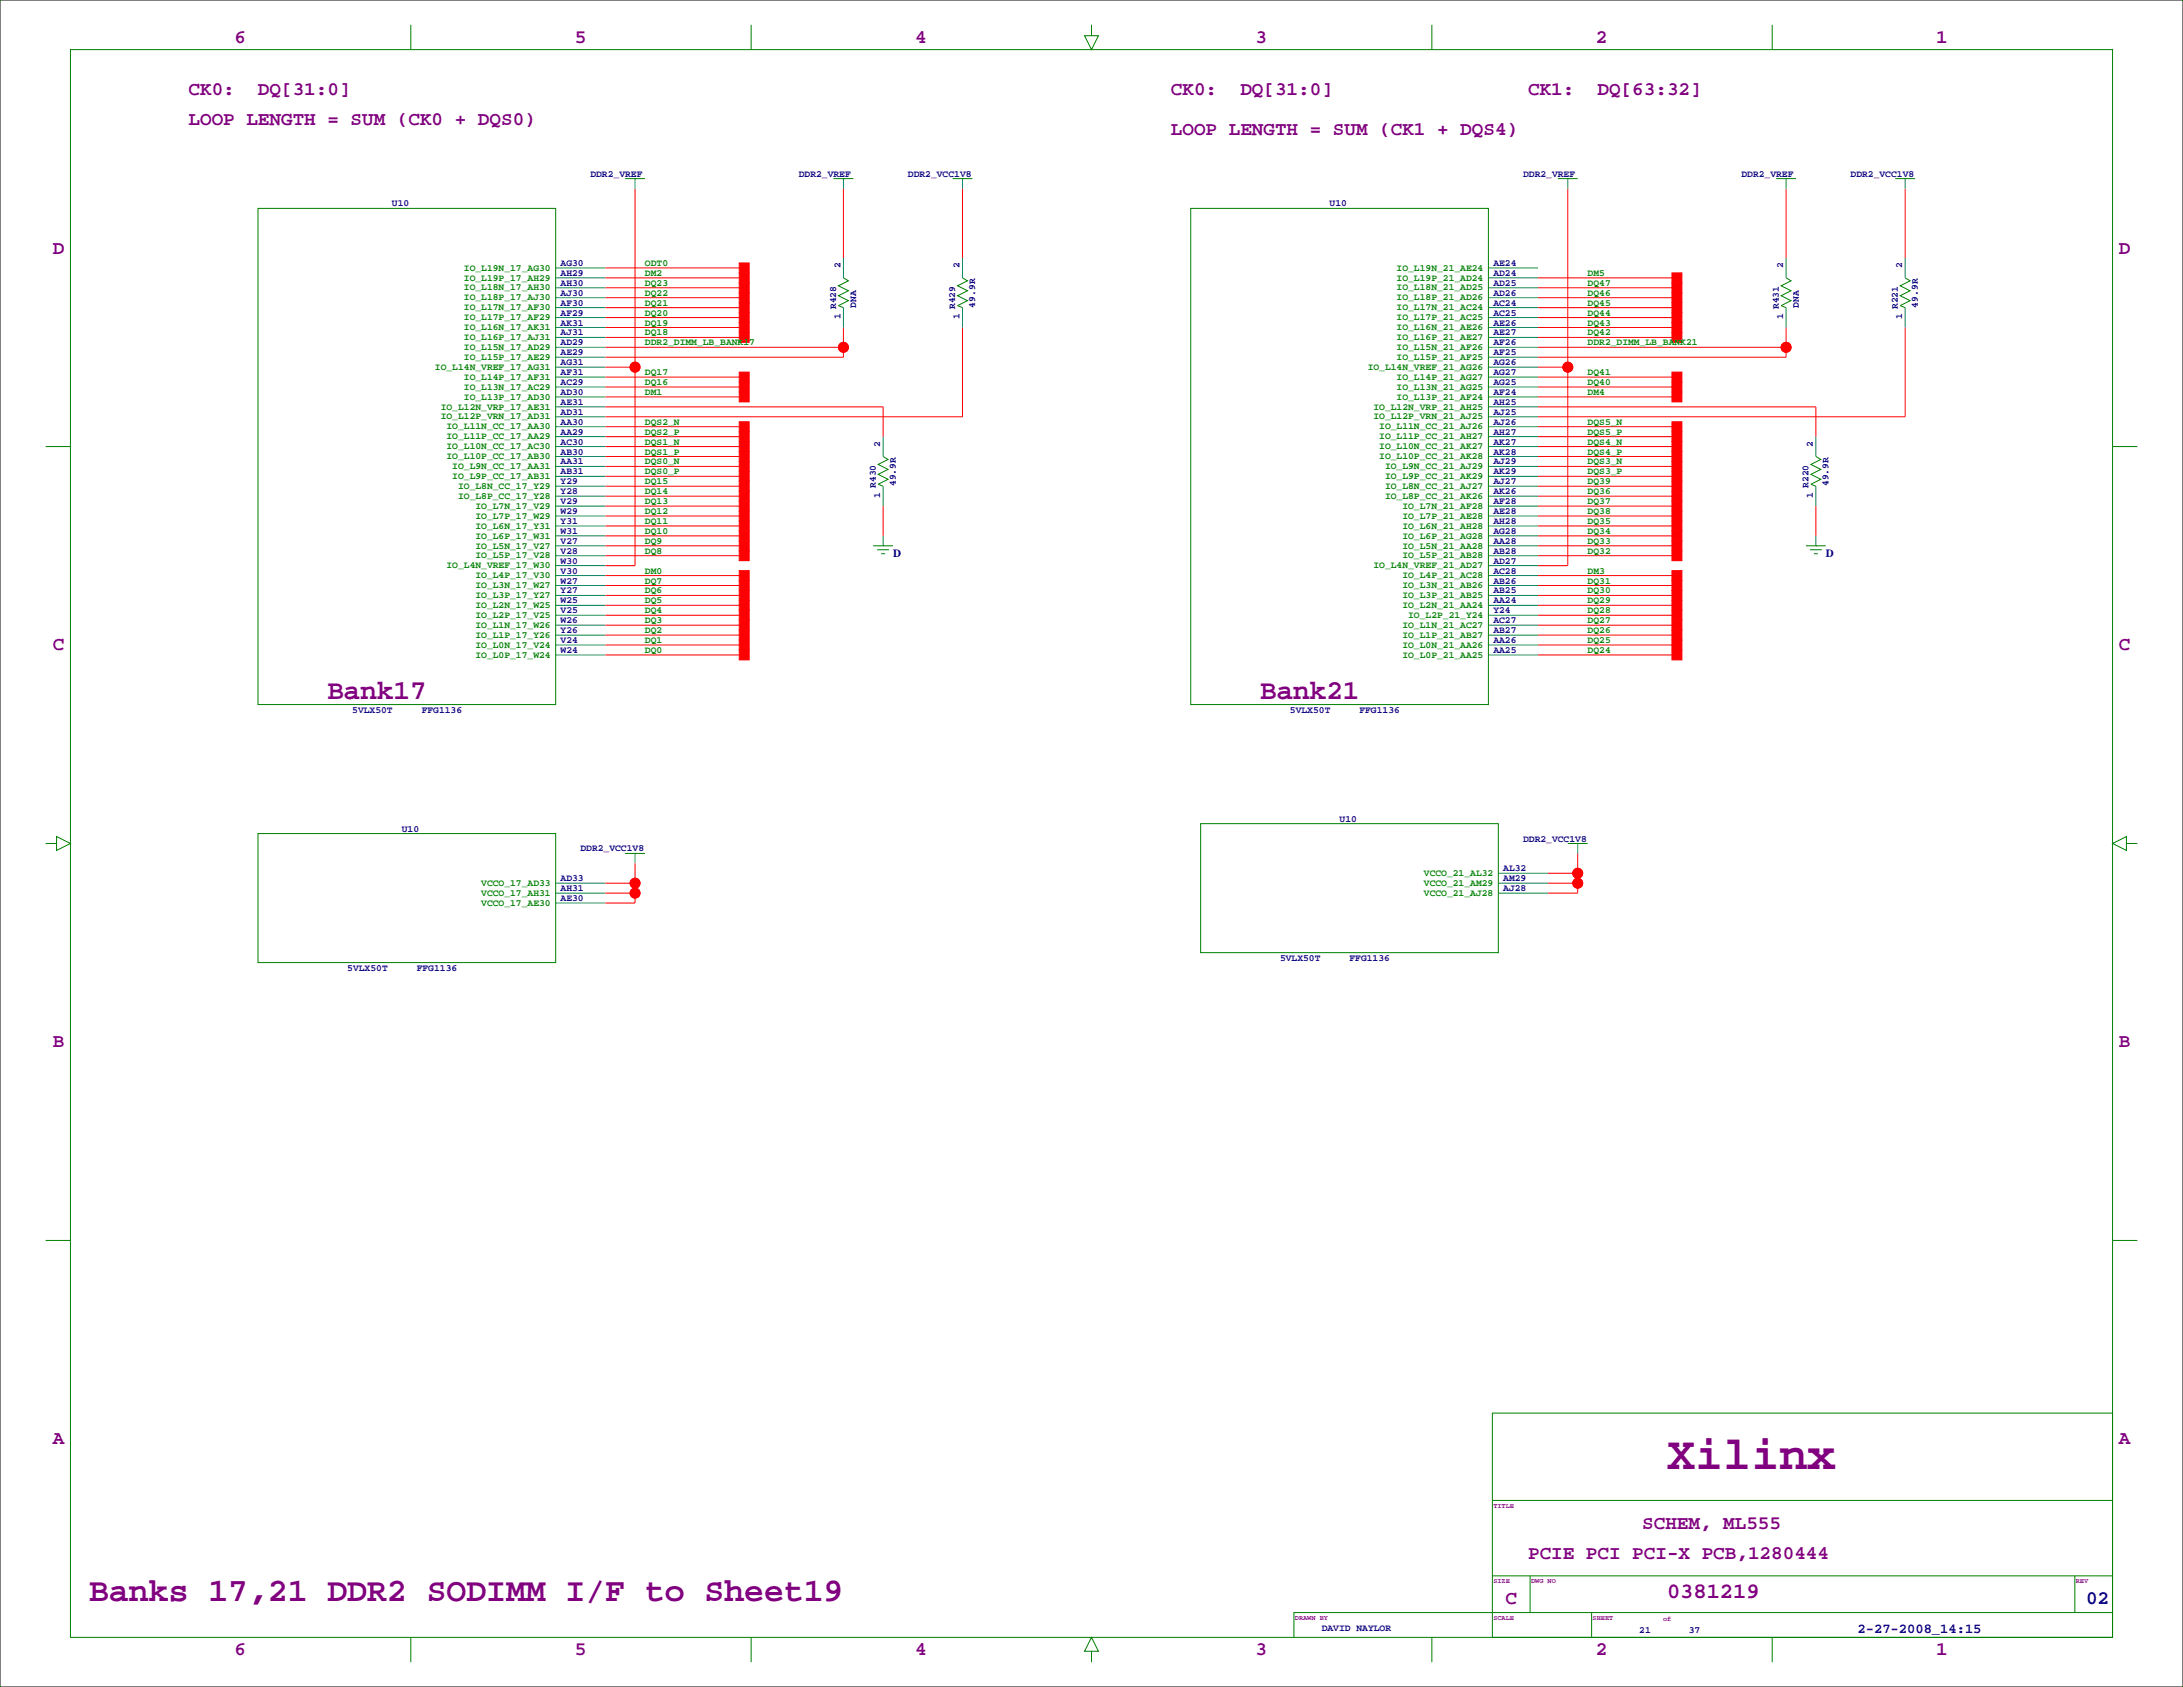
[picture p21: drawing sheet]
<svg xmlns="http://www.w3.org/2000/svg" width="559mm" height="432mm" viewBox="0 0 559 432" stroke-linecap="round" stroke-linejoin="round" font-family="sans-serif">
<defs><g id="words">
<text font-size="12" fill="#800080" x="426.7" y="376">Xilinx</text>
<text font-size="8.5" fill="#800080" x="22.9" y="409.7">Banks 17,21 DDR2 SODIMM I/F to Sheet19</text>
<g font-size="7.1" fill="#800080">
<text x="83.8" y="178.9">Bank17</text>
<text x="322.6" y="178.9">Bank21</text>
</g>
<text font-size="5.6" fill="#800080" x="426.7" y="409.1">0381219</text>
<g font-size="4.9" fill="#800080">
<text x="60" y="11">6</text>
<text x="147.1" y="11">5</text>
<text x="234.2" y="11">4</text>
<text x="321.4" y="11">3</text>
<text x="408.5" y="11">2</text>
<text x="495.6" y="11">1</text>
<text x="48.3" y="24.4">CK0:</text>
<text x="66" y="24.4">DQ[31:0]</text>
<text x="299.7" y="24.4">CK0:</text>
<text x="317.5" y="24.4">DQ[31:0]</text>
<text x="391.2" y="24.4">CK1:</text>
<text x="408.9" y="24.4">DQ[63:32]</text>
<text x="48.3" y="32">LOOP LENGTH = SUM (CK0 + DQS0)</text>
<text x="299.7" y="34.6">LOOP LENGTH = SUM (CK1 + DQS4)</text>
<text x="13.5" y="64.9">D</text>
<text x="542.3" y="64.9">D</text>
<text x="13.5" y="166.5">C</text>
<text x="542.3" y="166.5">C</text>
<text x="13.5" y="268.1">B</text>
<text x="542.3" y="268.1">B</text>
<text x="13.5" y="369.7">A</text>
<text x="542.3" y="369.7">A</text>
<text x="420.4" y="391.4">SCHEM, ML555</text>
<text x="391.2" y="399">PCIE PCI PCI-X PCB,1280444</text>
<text x="385.4" y="410.6">C</text>
<text x="60" y="423.5">6</text>
<text x="147.1" y="423.5">5</text>
<text x="234.2" y="423.5">4</text>
<text x="321.4" y="423.5">3</text>
<text x="408.5" y="423.5">2</text>
<text x="495.6" y="423.5">1</text>
</g>
<text font-size="4.9" fill="#000080" x="534" y="410.6">02</text>
<text font-size="3.5" fill="#000080" x="475.5" y="417.9">2-27-2008_14:15</text>
<g font-size="2.8" fill="#000080">
<text x="228.6" y="142.7">D</text>
<text x="467.4" y="142.7">D</text>
</g>
<g font-size="2.5" fill="#000080">
<text x="151.1" y="45.2">DDR2_VREF</text>
<text x="204.5" y="45.2">DDR2_VREF</text>
<text x="232.4" y="45.2">DDR2_VCC1V8</text>
<text x="389.9" y="45.2">DDR2_VREF</text>
<text x="445.8" y="45.2">DDR2_VREF</text>
<text x="473.7" y="45.2">DDR2_VCC1V8</text>
<text x="100.3" y="52.8">U10</text>
<text x="340.4" y="52.8">U10</text>
<text x="143.5" y="70.6">AH29</text>
<text x="143.5" y="68.1">AG30</text>
<text x="215.1" y="68.6" transform="rotate(-90 215.1 68.6)">2</text>
<text x="245.6" y="68.6" transform="rotate(-90 245.6 68.6)">2</text>
<text x="382.3" y="70.6">AD24</text>
<text x="382.3" y="68.1">AE24</text>
<text x="456.4" y="68.6" transform="rotate(-90 456.4 68.6)">2</text>
<text x="486.9" y="68.6" transform="rotate(-90 486.9 68.6)">2</text>
<text x="143.5" y="75.7">AJ30</text>
<text x="143.5" y="73.2">AH30</text>
<text x="382.3" y="75.7">AD26</text>
<text x="382.3" y="73.2">AD25</text>
<text x="143.5" y="83.3">AK31</text>
<text x="143.5" y="80.8">AF29</text>
<text x="143.5" y="78.2">AF30</text>
<text x="214.1" y="79.2" transform="rotate(-90 214.1 79.2)">R428</text>
<text x="215.1" y="81.7" transform="rotate(-90 215.1 81.7)">1</text>
<text x="219.1" y="78.7" transform="rotate(-90 219.1 78.7)">DNA</text>
<text x="244.5" y="79.2" transform="rotate(-90 244.5 79.2)">R429</text>
<text x="245.6" y="81.7" transform="rotate(-90 245.6 81.7)">1</text>
<text x="249.6" y="78.7" transform="rotate(-90 249.6 78.7)">49.9R</text>
<text x="382.3" y="83.3">AE26</text>
<text x="382.3" y="80.8">AC25</text>
<text x="382.3" y="78.2">AC24</text>
<text x="455.4" y="79.2" transform="rotate(-90 455.4 79.2)">R431</text>
<text x="456.4" y="81.7" transform="rotate(-90 456.4 81.7)">1</text>
<text x="460.4" y="78.7" transform="rotate(-90 460.4 78.7)">DNA</text>
<text x="485.8" y="79.2" transform="rotate(-90 485.8 79.2)">R221</text>
<text x="486.9" y="81.7" transform="rotate(-90 486.9 81.7)">1</text>
<text x="490.9" y="78.7" transform="rotate(-90 490.9 78.7)">49.9R</text>
<text x="143.5" y="88.4">AD29</text>
<text x="143.5" y="85.9">AJ31</text>
<text x="382.3" y="88.4">AF26</text>
<text x="382.3" y="85.9">AE27</text>
<text x="143.5" y="93.5">AG31</text>
<text x="143.5" y="90.9">AE29</text>
<text x="382.3" y="93.5">AG26</text>
<text x="382.3" y="90.9">AF25</text>
<text x="143.5" y="101.1">AD30</text>
<text x="143.5" y="98.6">AC29</text>
<text x="143.5" y="96">AF31</text>
<text x="382.3" y="101.1">AF24</text>
<text x="382.3" y="98.6">AG25</text>
<text x="382.3" y="96">AG27</text>
<text x="143.5" y="106.2">AD31</text>
<text x="143.5" y="103.6">AE31</text>
<text x="382.3" y="106.2">AJ25</text>
<text x="382.3" y="103.6">AH25</text>
<text x="143.5" y="113.8">AC30</text>
<text x="143.5" y="111.3">AA29</text>
<text x="143.5" y="108.7">AA30</text>
<text x="382.3" y="113.8">AK27</text>
<text x="382.3" y="111.3">AH27</text>
<text x="382.3" y="108.7">AJ26</text>
<text x="143.5" y="118.9">AA31</text>
<text x="143.5" y="116.3">AB30</text>
<text x="225.3" y="114.3" transform="rotate(-90 225.3 114.3)">2</text>
<text x="382.3" y="118.9">AJ29</text>
<text x="382.3" y="116.3">AK28</text>
<text x="464.1" y="114.3" transform="rotate(-90 464.1 114.3)">2</text>
<text x="143.5" y="124">Y29</text>
<text x="143.5" y="121.4">AB31</text>
<text x="224.2" y="124.9" transform="rotate(-90 224.2 124.9)">R430</text>
<text x="229.3" y="124.5" transform="rotate(-90 229.3 124.5)">49.9R</text>
<text x="382.3" y="124">AJ27</text>
<text x="382.3" y="121.4">AK29</text>
<text x="463" y="124.9" transform="rotate(-90 463 124.9)">R220</text>
<text x="468.1" y="124.5" transform="rotate(-90 468.1 124.5)">49.9R</text>
<text x="143.5" y="131.6">W29</text>
<text x="143.5" y="129">V29</text>
<text x="143.5" y="126.5">Y28</text>
<text x="225.3" y="127.5" transform="rotate(-90 225.3 127.5)">1</text>
<text x="382.3" y="131.6">AE28</text>
<text x="382.3" y="129">AF28</text>
<text x="382.3" y="126.5">AK26</text>
<text x="464.1" y="127.5" transform="rotate(-90 464.1 127.5)">1</text>
<text x="143.5" y="136.7">W31</text>
<text x="143.5" y="134.1">Y31</text>
<text x="382.3" y="136.7">AG28</text>
<text x="382.3" y="134.1">AH28</text>
<text x="143.5" y="141.7">V28</text>
<text x="143.5" y="139.2">V27</text>
<text x="382.3" y="141.7">AB28</text>
<text x="382.3" y="139.2">AA28</text>
<text x="143.5" y="149.4">W27</text>
<text x="143.5" y="146.8">V30</text>
<text x="143.5" y="144.3">W30</text>
<text x="382.3" y="149.4">AB26</text>
<text x="382.3" y="146.8">AC28</text>
<text x="382.3" y="144.3">AD27</text>
<text x="143.5" y="154.4">W25</text>
<text x="143.5" y="151.9">Y27</text>
<text x="382.3" y="154.4">AA24</text>
<text x="382.3" y="151.9">AB25</text>
<text x="143.5" y="159.5">W26</text>
<text x="143.5" y="157">V25</text>
<text x="382.3" y="159.5">AC27</text>
<text x="382.3" y="157">Y24</text>
<text x="143.5" y="167.1">W24</text>
<text x="143.5" y="164.6">V24</text>
<text x="143.5" y="162.1">Y26</text>
<text x="382.3" y="167.1">AA25</text>
<text x="382.3" y="164.6">AA26</text>
<text x="382.3" y="162.1">AB27</text>
<text x="90.2" y="182.4">5VLX50T</text>
<text x="107.9" y="182.4">FFG1136</text>
<text x="330.2" y="182.4">5VLX50T</text>
<text x="348" y="182.4">FFG1136</text>
<text x="102.9" y="212.9">U10</text>
<text x="342.9" y="210.3">U10</text>
<text x="389.9" y="215.4">DDR2_VCC1V8</text>
<text x="148.6" y="217.9">DDR2_VCC1V8</text>
<text x="143.5" y="225.6">AD33</text>
<text x="384.8" y="225.6">AM29</text>
<text x="384.8" y="223">AL32</text>
<text x="143.5" y="230.6">AE30</text>
<text x="143.5" y="228.1">AH31</text>
<text x="384.8" y="228.1">AJ28</text>
<text x="327.7" y="245.9">5VLX50T</text>
<text x="345.4" y="245.9">FFG1136</text>
<text x="88.9" y="248.4">5VLX50T</text>
<text x="106.7" y="248.4">FFG1136</text>
<text x="338.3" y="417.6">DAVID NAYLOR</text>
<text x="419.6" y="418.1">21</text>
<text x="432.3" y="418.1">37</text>
</g>
<g font-size="2.5" fill="#008000">
<text x="118.7" y="71.8">IO_L19P_17_AH29</text>
<text x="118.7" y="69.3">IO_L19N_17_AG30</text>
<text x="165.1" y="68.1">ODT0</text>
<text x="165.1" y="70.6">DM2</text>
<text x="357.5" y="71.8">IO_L19P_21_AD24</text>
<text x="357.5" y="69.3">IO_L19N_21_AE24</text>
<text x="406.4" y="70.6">DM5</text>
<text x="118.7" y="76.9">IO_L18P_17_AJ30</text>
<text x="118.7" y="74.4">IO_L18N_17_AH30</text>
<text x="165.1" y="73.2">DQ23</text>
<text x="165.1" y="75.7">DQ22</text>
<text x="357.5" y="76.9">IO_L18P_21_AD26</text>
<text x="357.5" y="74.4">IO_L18N_21_AD25</text>
<text x="406.4" y="75.7">DQ46</text>
<text x="406.4" y="73.2">DQ47</text>
<text x="118.7" y="82">IO_L17P_17_AF29</text>
<text x="118.7" y="79.4">IO_L17N_17_AF30</text>
<text x="165.1" y="78.2">DQ21</text>
<text x="165.1" y="80.8">DQ20</text>
<text x="165.1" y="83.3">DQ19</text>
<text x="357.5" y="82">IO_L17P_21_AC25</text>
<text x="357.5" y="79.4">IO_L17N_21_AC24</text>
<text x="406.4" y="83.3">DQ43</text>
<text x="406.4" y="80.8">DQ44</text>
<text x="406.4" y="78.2">DQ45</text>
<text x="118.7" y="89.6">IO_L15N_17_AD29</text>
<text x="118.7" y="87.1">IO_L16P_17_AJ31</text>
<text x="118.7" y="84.5">IO_L16N_17_AK31</text>
<text x="165.1" y="88.4">DDR2_DIMM_LB_BANK17</text>
<text x="165.1" y="85.9">DQ18</text>
<text x="357.5" y="89.6">IO_L15N_21_AF26</text>
<text x="357.5" y="87.1">IO_L16P_21_AE27</text>
<text x="357.5" y="84.5">IO_L16N_21_AE26</text>
<text x="406.4" y="88.4">DDR2_DIMM_LB_BANK21</text>
<text x="406.4" y="85.9">DQ42</text>
<text x="111.3" y="94.7">IO_L14N_VREF_17_AG31</text>
<text x="118.7" y="92.1">IO_L15P_17_AE29</text>
<text x="350.1" y="94.7">IO_L14N_VREF_21_AG26</text>
<text x="357.5" y="92.1">IO_L15P_21_AF25</text>
<text x="118.7" y="99.8">IO_L13N_17_AC29</text>
<text x="118.7" y="97.2">IO_L14P_17_AF31</text>
<text x="165.1" y="101.1">DM1</text>
<text x="165.1" y="98.6">DQ16</text>
<text x="165.1" y="96">DQ17</text>
<text x="357.5" y="99.8">IO_L13N_21_AG25</text>
<text x="357.5" y="97.2">IO_L14P_21_AG27</text>
<text x="406.4" y="96">DQ41</text>
<text x="406.4" y="98.6">DQ40</text>
<text x="406.4" y="101.1">DM4</text>
<text x="112.8" y="107.4">IO_L12P_VRN_17_AD31</text>
<text x="112.8" y="104.8">IO_L12N_VRP_17_AE31</text>
<text x="118.7" y="102.3">IO_L13P_17_AD30</text>
<text x="351.6" y="107.4">IO_L12P_VRN_21_AJ25</text>
<text x="351.6" y="104.8">IO_L12N_VRP_21_AH25</text>
<text x="357.5" y="102.3">IO_L13P_21_AF24</text>
<text x="114.3" y="112.5">IO_L11P_CC_17_AA29</text>
<text x="114.3" y="109.9">IO_L11N_CC_17_AA30</text>
<text x="165.1" y="113.8">DQS1_N</text>
<text x="165.1" y="108.7">DQS2_N</text>
<text x="165.1" y="111.3">DQS2_P</text>
<text x="353.1" y="112.5">IO_L11P_CC_21_AH27</text>
<text x="353.1" y="109.9">IO_L11N_CC_21_AJ26</text>
<text x="406.4" y="108.7">DQS5_N</text>
<text x="406.4" y="111.3">DQS5_P</text>
<text x="406.4" y="113.8">DQS4_N</text>
<text x="114.3" y="117.5">IO_L10P_CC_17_AB30</text>
<text x="114.3" y="115">IO_L10N_CC_17_AC30</text>
<text x="165.1" y="116.3">DQS1_P</text>
<text x="165.1" y="118.9">DQS0_N</text>
<text x="353.1" y="117.5">IO_L10P_CC_21_AK28</text>
<text x="353.1" y="115">IO_L10N_CC_21_AK27</text>
<text x="406.4" y="116.3">DQS4_P</text>
<text x="406.4" y="118.9">DQS3_N</text>
<text x="115.8" y="122.6">IO_L9P_CC_17_AB31</text>
<text x="115.8" y="120.1">IO_L9N_CC_17_AA31</text>
<text x="117.3" y="125.2">IO_L8N_CC_17_Y29</text>
<text x="165.1" y="124">DQ15</text>
<text x="165.1" y="121.4">DQS0_P</text>
<text x="354.5" y="125.2">IO_L8N_CC_21_AJ27</text>
<text x="354.5" y="122.6">IO_L9P_CC_21_AK29</text>
<text x="354.5" y="120.1">IO_L9N_CC_21_AJ29</text>
<text x="406.4" y="121.4">DQS3_P</text>
<text x="406.4" y="124">DQ39</text>
<text x="117.3" y="127.7">IO_L8P_CC_17_Y28</text>
<text x="121.7" y="130.2">IO_L7N_17_V29</text>
<text x="165.1" y="126.5">DQ14</text>
<text x="165.1" y="129">DQ13</text>
<text x="165.1" y="131.6">DQ12</text>
<text x="354.5" y="127.7">IO_L8P_CC_21_AK26</text>
<text x="359" y="130.2">IO_L7N_21_AF28</text>
<text x="406.4" y="126.5">DQ36</text>
<text x="406.4" y="129">DQ37</text>
<text x="406.4" y="131.6">DQ38</text>
<text x="121.7" y="137.9">IO_L6P_17_W31</text>
<text x="121.7" y="135.3">IO_L6N_17_Y31</text>
<text x="121.7" y="132.8">IO_L7P_17_W29</text>
<text x="165.1" y="134.1">DQ11</text>
<text x="165.1" y="136.7">DQ10</text>
<text x="359" y="137.9">IO_L6P_21_AG28</text>
<text x="359" y="135.3">IO_L6N_21_AH28</text>
<text x="359" y="132.8">IO_L7P_21_AE28</text>
<text x="406.4" y="134.1">DQ35</text>
<text x="406.4" y="136.7">DQ34</text>
<text x="121.7" y="142.9">IO_L5P_17_V28</text>
<text x="121.7" y="140.4">IO_L5N_17_V27</text>
<text x="165.1" y="139.2">DQ9</text>
<text x="165.1" y="141.7">DQ8</text>
<text x="359" y="142.9">IO_L5P_21_AB28</text>
<text x="359" y="140.4">IO_L5N_21_AA28</text>
<text x="406.4" y="139.2">DQ33</text>
<text x="406.4" y="141.7">DQ32</text>
<text x="114.3" y="145.5">IO_L4N_VREF_17_W30</text>
<text x="121.7" y="148">IO_L4P_17_V30</text>
<text x="165.1" y="146.8">DM0</text>
<text x="165.1" y="149.4">DQ7</text>
<text x="351.6" y="145.5">IO_L4N_VREF_21_AD27</text>
<text x="359" y="148">IO_L4P_21_AC28</text>
<text x="406.4" y="146.8">DM3</text>
<text x="406.4" y="149.4">DQ31</text>
<text x="121.7" y="155.6">IO_L2N_17_W25</text>
<text x="121.7" y="153.1">IO_L3P_17_Y27</text>
<text x="121.7" y="150.6">IO_L3N_17_W27</text>
<text x="165.1" y="151.9">DQ6</text>
<text x="165.1" y="154.4">DQ5</text>
<text x="359" y="155.6">IO_L2N_21_AA24</text>
<text x="359" y="153.1">IO_L3P_21_AB25</text>
<text x="359" y="150.6">IO_L3N_21_AB26</text>
<text x="406.4" y="151.9">DQ30</text>
<text x="406.4" y="154.4">DQ29</text>
<text x="121.7" y="160.7">IO_L1N_17_W26</text>
<text x="121.7" y="158.2">IO_L2P_17_V25</text>
<text x="165.1" y="159.5">DQ3</text>
<text x="165.1" y="157">DQ4</text>
<text x="359" y="160.7">IO_L1N_21_AC27</text>
<text x="360.5" y="158.2">IO_L2P_21_Y24</text>
<text x="406.4" y="157">DQ28</text>
<text x="406.4" y="159.5">DQ27</text>
<text x="121.7" y="165.8">IO_L0N_17_V24</text>
<text x="121.7" y="163.3">IO_L1P_17_Y26</text>
<text x="165.1" y="162.1">DQ2</text>
<text x="165.1" y="164.6">DQ1</text>
<text x="165.1" y="167.1">DQ0</text>
<text x="359" y="165.8">IO_L0N_21_AA26</text>
<text x="359" y="163.3">IO_L1P_21_AB27</text>
<text x="406.4" y="162.1">DQ26</text>
<text x="406.4" y="164.6">DQ25</text>
<text x="406.4" y="167.1">DQ24</text>
<text x="121.7" y="168.3">IO_L0P_17_W24</text>
<text x="359" y="168.3">IO_L0P_21_AA25</text>
<text x="123.2" y="226.8">VCCO_17_AD33</text>
<text x="364.5" y="226.8">VCCO_21_AM29</text>
<text x="364.5" y="224.2">VCCO_21_AL32</text>
<text x="123.2" y="231.8">VCCO_17_AE30</text>
<text x="123.2" y="229.3">VCCO_17_AH31</text>
<text x="364.5" y="229.3">VCCO_21_AJ28</text>
</g>
<g font-size="1.8" fill="#800080">
<text x="382.3" y="386">TITLE</text>
<text x="382.3" y="405.3">SIZE</text>
<text x="391.9" y="405.3">DWG NO</text>
<text x="531.4" y="405.3">REV</text>
<text x="331.5" y="414.7">DRAWN BY</text>
<text x="382.3" y="414.7">SCALE</text>
<text x="407.7" y="414.7">SHEET</text>
<text x="425.7" y="414.9">of</text>
</g>
</g></defs>
<path d="M0 0h558.8v431.8h-558.8z" fill="none" stroke="#000" stroke-width=".26"/>
<g fill="none" stroke="#008080" stroke-width=".26">
<path d="M162.6 45.7v2.6M215.9 45.7v2.6M246.4 45.7v2.6M401.3 45.7v2.6M457.2 45.7v2.6M487.7 45.7v2.6M142.2 78.7h12.7M142.2 76.2h12.7M142.2 73.7h12.7M142.2 71.1h12.7M142.2 68.6h12.7M215.9 66v5.1"/>
<path d="M215.9 78.7v5.1M246.4 66v5.1M246.4 78.7v5.1M381 78.7h12.7M381 76.2h12.7M381 73.7h12.7M381 71.1h12.7M381 68.6h12.7M457.2 66v5.1M457.2 78.7v5.1M487.7 66v5.1M487.7 78.7v5.1"/>
<path d="M142.2 99.1h12.7M142.2 96.5h12.7M142.2 94h12.7M142.2 91.4h12.7M142.2 88.9h12.7M142.2 86.4h12.7M142.2 83.8h12.7M142.2 81.3h12.7M381 99.1h12.7M381 96.5h12.7M381 94h12.7M381 91.4h12.7"/>
<path d="M381 88.9h12.7M381 86.4h12.7M381 83.8h12.7M381 81.3h12.7M142.2 119.4h12.7M142.2 116.8h12.7M142.2 114.3h12.7M142.2 111.8h12.7M142.2 109.2h12.7M142.2 106.7h12.7M142.2 104.1h12.7M142.2 101.6h12.7"/>
<path d="M226.1 111.8v5M381 119.4h12.7M381 116.8h12.7M381 114.3h12.7M381 111.8h12.7M381 109.2h12.7M381 106.7h12.7M381 104.1h12.7M381 101.6h12.7M464.8 111.8v5M142.2 139.7h12.7M142.2 137.2h12.7"/>
<path d="M142.2 134.6h12.7M142.2 132.1h12.7M142.2 129.5h12.7M142.2 127h12.7M142.2 124.5h12.7M142.2 121.9h12.7M226.1 124.5v5M226.1 137.2v2.5M381 139.7h12.7M381 137.2h12.7M381 134.6h12.7M381 132.1h12.7"/>
<path d="M381 129.5h12.7M381 127h12.7M381 124.5h12.7M381 121.9h12.7M464.8 124.5v5M464.8 137.2v2.5M142.2 157.5h12.7M142.2 154.9h12.7M142.2 152.4h12.7M142.2 149.9h12.7M142.2 147.3h12.7M142.2 144.8h12.7"/>
<path d="M142.2 142.2h12.7M381 157.5h12.7M381 154.9h12.7M381 152.4h12.7M381 149.9h12.7M381 147.3h12.7M381 144.8h12.7M381 142.2h12.7M142.2 167.6h12.7M142.2 165.1h12.7M142.2 162.6h12.7M142.2 160h12.7"/>
<path d="M381 167.6h12.7M381 165.1h12.7M381 162.6h12.7M381 160h12.7M162.6 218.4v2.6M403.9 215.9v2.5M142.2 231.1h12.7M142.2 228.6h12.7M142.2 226.1h12.7M383.5 228.6h12.7M383.5 226.1h12.7M383.5 223.5h12.7"/>
</g>
<g fill="none" stroke="#008000" stroke-width=".26">
<path d="M18 12.7h522.8v406.4h-522.8zM105.2 6.3v6.4M192.3 6.3v6.4M279.4 6.3v2.8h1.8l-1.8 3.6-1.8-3.6h1.8M366.5 6.3v6.4M453.6 6.3v6.4M66 53.3h76.2v127h-76.2zM160 45.7h5.1M162.6 45.7h.1M213.4 45.7h5M215.9 45.7h.1M243.8 45.7h5.1"/>
<path d="M246.4 45.7h.1M304.8 53.3h76.2v127h-76.2zM398.8 45.7h5.1M401.3 45.7h.1M454.7 45.7h5M457.2 45.7h.1M485.1 45.7h5.1M487.7 45.7h.1M215.9 71.1l1.3 .8-2.6 1.3 2.6 1.2-2.6 1.3 2.6 1.3-2.6 1.2 1.3 .5M246.4 71.1l1.2 .8-2.5 1.3 2.5 1.2-2.5 1.3 2.5 1.3-2.5 1.2 1.3 .5M457.2 71.1l1.3 .8-2.6 1.3 2.6 1.2-2.6 1.3 2.6 1.3-2.6 1.2 1.3 .5M487.7 71.1l1.2 .8-2.5 1.3 2.5 1.2-2.5 1.3 2.5 1.3-2.5 1.2 1.3 .5"/>
<path d="M11.7 114.3h6.3M226.1 116.8l1.2 .8-2.5 1.3 2.5 1.2-2.5 1.3 2.5 1.3-2.5 1.3 1.3 .5M464.8 116.8l1.3 .8-2.6 1.3 2.6 1.2-2.6 1.3 2.6 1.3-2.6 1.3 1.3 .5M540.8 114.3h6.3M223.5 139.7h5.1M226.1 139.7h.1M462.3 139.7h5.1M464.8 139.7h.1M224.5 140.7h3.1M225.6 141.7h1M463.3 140.7h3M464.3 141.7h1"/>
<path d="M11.7 215.9h2.8v-1.8l3.5 1.8-3.5 1.8v-1.8M66 213.4h76.2v33h-76.2zM160 218.4h5.1M162.6 218.4h.1M307.3 210.8h76.2v33h-76.2zM401.3 215.9h5.1M403.9 215.9h.1M544.3 215.9v-1.8l-3.5 1.8 3.5 1.8v-1.8h2.8M11.7 317.5h6.3M540.8 317.5h6.3M382 361.7h158.8v57.4h-158.8zM382 384h158.8"/>
<path d="M105.2 419.1v6.3M192.3 419.1v6.3M366.5 419.1v6.3M382 403.4h158.8M391.7 403.4v9.3M407.4 412.7v6.4M453.6 419.1v6.3M531.1 403.4v9.3M540.8 412.7h-209.6v6.4M279.4 422.7h1.8l-1.8-3.6-1.8 3.6h1.8v2.7"/>
</g>
<g fill="none" stroke="#f00" stroke-width=".26">
<path d="M162.6 48.3v96.5h-7.7M215.9 48.3v17.7M246.4 48.3v17.7M401.3 48.3v96.5h-7.6M457.2 48.3v17.7M487.7 48.3v17.7M154.9 71.1h35.6M154.9 73.7h35.6M154.9 76.2h35.6M154.9 78.7h35.6M154.9 68.6h35.6M393.7 71.1h35.6"/>
<path d="M393.7 73.7h35.6M393.7 76.2h35.6M393.7 78.7h35.6M154.9 99.1h35.6M154.9 96.5h35.6M154.9 81.3h35.6M154.9 83.8h35.6M154.9 94h7.7M154.9 86.4h35.6M154.9 88.9h61M215.9 83.8v7.6h-61M246.4 83.8v22.9h-91.5"/>
<path d="M393.7 99.1h35.6M393.7 96.5h35.6M393.7 81.3h35.6M393.7 83.8h35.6M393.7 94h7.6M393.7 86.4h35.6M393.7 88.9h63.5M457.2 83.8v7.6h-63.5M487.7 83.8v22.9h-94M154.9 101.6h35.6M154.9 104.1h71.2v7.7M154.9 119.4h35.6"/>
<path d="M154.9 111.8h35.6M154.9 109.2h35.6M154.9 116.8h35.6M154.9 114.3h35.6M393.7 101.6h35.6M393.7 104.1h71.1v7.7M393.7 119.4h35.6M393.7 111.8h35.6M393.7 109.2h35.6M393.7 116.8h35.6M393.7 114.3h35.6M154.9 139.7h35.6"/>
<path d="M154.9 137.2h35.6M154.9 134.6h35.6M154.9 132.1h35.6M154.9 129.5h35.6M154.9 127h35.6M154.9 124.5h35.6M154.9 121.9h35.6M226.1 129.5v7.7M393.7 139.7h35.6M393.7 137.2h35.6M393.7 134.6h35.6M393.7 132.1h35.6"/>
<path d="M393.7 129.5h35.6M393.7 127h35.6M393.7 124.5h35.6M393.7 121.9h35.6M464.8 129.5v7.7M154.9 157.5h35.6M154.9 154.9h35.6M154.9 152.4h35.6M154.9 149.9h35.6M154.9 147.3h35.6M154.9 142.2h35.6M393.7 157.5h35.6"/>
<path d="M393.7 154.9h35.6M393.7 152.4h35.6M393.7 149.9h35.6M393.7 147.3h35.6M393.7 142.2h35.6M154.9 167.6h35.6M154.9 165.1h35.6M154.9 162.6h35.6M154.9 160h35.6M393.7 167.6h35.6M393.7 165.1h35.6M393.7 162.6h35.6"/>
<path d="M393.7 160h35.6M403.9 218.4v10.2h-7.7M154.9 226.1h7.7M154.9 228.6h7.7M162.6 221v10.1h-7.7M396.2 226.1h7.7M396.2 223.5h7.7"/>
<circle cx="162.6" cy="94" r="1.27"/>
<circle cx="215.9" cy="88.9" r="1.27"/>
<circle cx="401.3" cy="94" r="1.27"/>
<circle cx="457.2" cy="88.9" r="1.27"/>
<circle cx="162.6" cy="226.1" r="1.27"/>
<circle cx="162.6" cy="228.6" r="1.27"/>
<circle cx="403.9" cy="226.1" r="1.27"/>
<circle cx="403.9" cy="223.5" r="1.27"/>
</g>
<g fill="#f00" stroke="#f00" stroke-width=".26">
<path d="M428 69.8h2.5v2.6h-2.5z" fill-rule="evenodd"/>
<path d="M428 100.3h2.5v2.6h-2.5z" fill-rule="evenodd"/>
<path d="M428 97.8h2.5v2.5h-2.5z" fill-rule="evenodd"/>
<path d="M428 95.2h2.5v2.6h-2.5z" fill-rule="evenodd"/>
<path d="M428 72.4h2.5v2.5h-2.5z" fill-rule="evenodd"/>
<path d="M428 74.9h2.5v2.6h-2.5z" fill-rule="evenodd"/>
<path d="M428 77.5h2.5v2.5h-2.5z" fill-rule="evenodd"/>
<path d="M428 80h2.5v2.6h-2.5z" fill-rule="evenodd"/>
<path d="M428 82.6h2.5v2.5h-2.5z" fill-rule="evenodd"/>
<path d="M428 166.4h2.5v2.5h-2.5z" fill-rule="evenodd"/>
<path d="M428 163.8h2.5v2.6h-2.5z" fill-rule="evenodd"/>
<path d="M428 161.3h2.5v2.5h-2.5z" fill-rule="evenodd"/>
<path d="M428 158.8h2.5v2.5h-2.5z" fill-rule="evenodd"/>
<path d="M428 156.2h2.5v2.6h-2.5z" fill-rule="evenodd"/>
<path d="M428 153.7h2.5v2.5h-2.5z" fill-rule="evenodd"/>
<path d="M428 151.1h2.5v2.6h-2.5z" fill-rule="evenodd"/>
<path d="M428 148.6h2.5v2.5h-2.5z" fill-rule="evenodd"/>
<path d="M428 146h2.5v2.6h-2.5z" fill-rule="evenodd"/>
<path d="M428 141h2.5v2.5h-2.5z" fill-rule="evenodd"/>
<path d="M428 138.4h2.5v2.6h-2.5z" fill-rule="evenodd"/>
<path d="M428 135.9h2.5v2.5h-2.5z" fill-rule="evenodd"/>
<path d="M428 133.3h2.5v2.6h-2.5z" fill-rule="evenodd"/>
<path d="M428 130.8h2.5v2.5h-2.5z" fill-rule="evenodd"/>
<path d="M428 128.3h2.5v2.5h-2.5z" fill-rule="evenodd"/>
<path d="M428 125.7h2.5v2.6h-2.5z" fill-rule="evenodd"/>
<path d="M428 123.2h2.5v2.5h-2.5z" fill-rule="evenodd"/>
<path d="M428 120.6h2.5v2.6h-2.5z" fill-rule="evenodd"/>
<path d="M428 118.1h2.5v2.5h-2.5z" fill-rule="evenodd"/>
<path d="M189.2 85.1h2.6v2.5h-2.6z" fill-rule="evenodd"/>
<path d="M189.2 82.6h2.6v2.5h-2.6z" fill-rule="evenodd"/>
<path d="M189.2 80h2.6v2.6h-2.6z" fill-rule="evenodd"/>
<path d="M189.2 77.5h2.6v2.5h-2.6z" fill-rule="evenodd"/>
<path d="M189.2 74.9h2.6v2.6h-2.6z" fill-rule="evenodd"/>
<path d="M189.2 72.4h2.6v2.5h-2.6z" fill-rule="evenodd"/>
<path d="M189.2 69.8h2.6v2.6h-2.6z" fill-rule="evenodd"/>
<path d="M189.2 95.2h2.6v2.6h-2.6z" fill-rule="evenodd"/>
<path d="M189.2 110.5h2.6v2.5h-2.6z" fill-rule="evenodd"/>
<path d="M189.2 107.9h2.6v2.6h-2.6z" fill-rule="evenodd"/>
<path d="M189.2 118.1h2.6v2.5h-2.6z" fill-rule="evenodd"/>
<path d="M189.2 120.6h2.6v2.6h-2.6z" fill-rule="evenodd"/>
<path d="M189.2 130.8h2.6v2.5h-2.6z" fill-rule="evenodd"/>
<path d="M189.2 128.3h2.6v2.5h-2.6z" fill-rule="evenodd"/>
<path d="M189.2 125.7h2.6v2.6h-2.6z" fill-rule="evenodd"/>
<path d="M189.2 123.2h2.6v2.5h-2.6z" fill-rule="evenodd"/>
<path d="M189.2 115.6h2.6v2.5h-2.6z" fill-rule="evenodd"/>
<path d="M189.2 113h2.6v2.6h-2.6z" fill-rule="evenodd"/>
<path d="M189.2 141h2.6v2.5h-2.6z" fill-rule="evenodd"/>
<path d="M189.2 138.4h2.6v2.6h-2.6z" fill-rule="evenodd"/>
<path d="M189.2 135.9h2.6v2.5h-2.6z" fill-rule="evenodd"/>
<path d="M189.2 133.3h2.6v2.6h-2.6z" fill-rule="evenodd"/>
<path d="M189.2 148.6h2.6v2.5h-2.6z" fill-rule="evenodd"/>
<path d="M189.2 156.2h2.6v2.6h-2.6z" fill-rule="evenodd"/>
<path d="M189.2 153.7h2.6v2.5h-2.6z" fill-rule="evenodd"/>
<path d="M189.2 151.1h2.6v2.6h-2.6z" fill-rule="evenodd"/>
<path d="M189.2 166.4h2.6v2.5h-2.6z" fill-rule="evenodd"/>
<path d="M189.2 163.8h2.6v2.6h-2.6z" fill-rule="evenodd"/>
<path d="M189.2 161.3h2.6v2.5h-2.6z" fill-rule="evenodd"/>
<path d="M189.2 158.8h2.6v2.5h-2.6z" fill-rule="evenodd"/>
<path d="M189.2 146h2.6v2.6h-2.6z" fill-rule="evenodd"/>
<path d="M189.2 97.8h2.6v2.5h-2.6z" fill-rule="evenodd"/>
<path d="M189.2 100.3h2.6v2.6h-2.6z" fill-rule="evenodd"/>
<path d="M428 115.6h2.5v2.5h-2.5z" fill-rule="evenodd"/>
<path d="M428 113h2.5v2.6h-2.5z" fill-rule="evenodd"/>
<path d="M428 110.5h2.5v2.5h-2.5z" fill-rule="evenodd"/>
<path d="M428 107.9h2.5v2.6h-2.5z" fill-rule="evenodd"/>
<path d="M428 85.1h2.5v2.5h-2.5z" fill-rule="evenodd"/>
<path d="M189.2 67.3h2.6v2.5h-2.6z" fill-rule="evenodd"/>
<circle cx="401.3" cy="94" r="1.27"/>
<circle cx="162.6" cy="228.6" r="1.27"/>
<circle cx="162.6" cy="226.1" r="1.27"/>
<circle cx="403.9" cy="223.5" r="1.27"/>
<circle cx="403.9" cy="226.1" r="1.27"/>
<circle cx="215.9" cy="88.9" r="1.27"/>
<circle cx="162.6" cy="94" r="1.27"/>
<circle cx="457.2" cy="88.9" r="1.27"/>
</g>
<use href="#words"/>
</svg>
